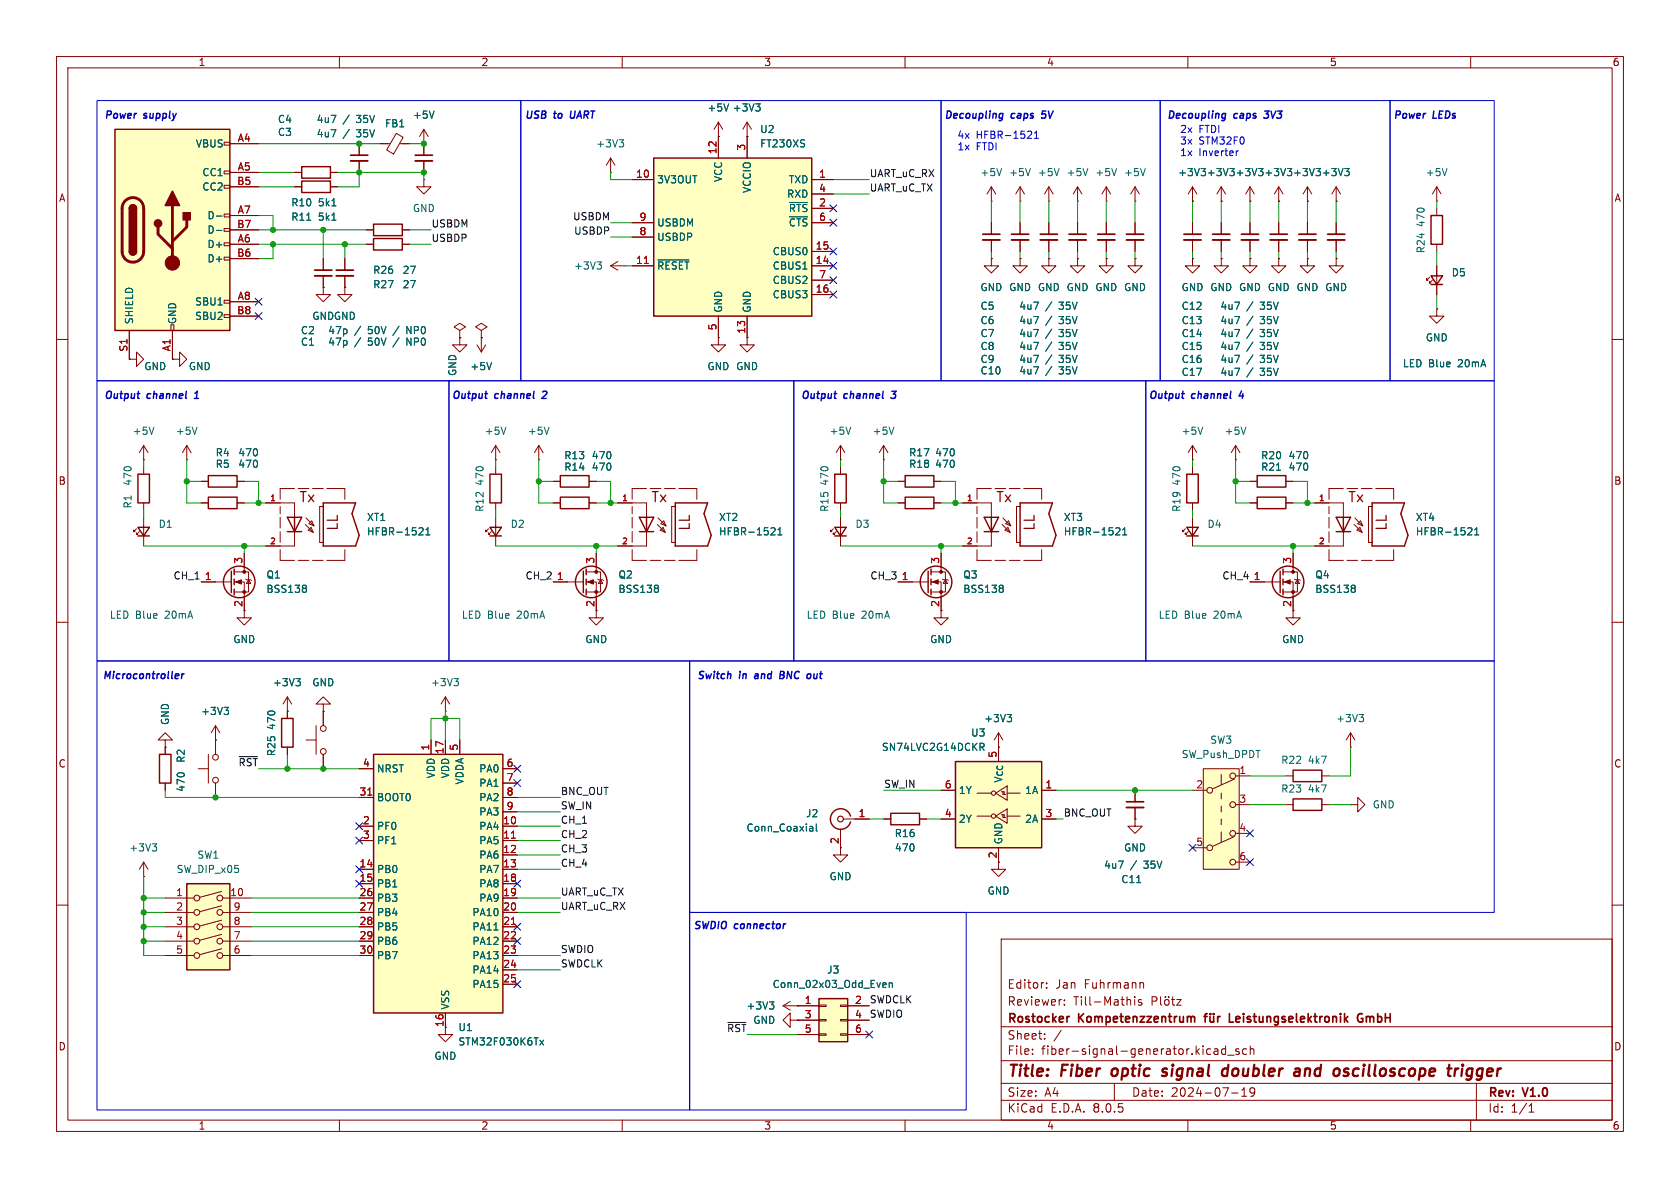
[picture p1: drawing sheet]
<svg xmlns="http://www.w3.org/2000/svg" width="297mm" height="210mm" viewBox="0 0 297 210" stroke-linecap="round" stroke-linejoin="round" font-family="sans-serif">
<defs><g id="words">
<g font-size="2.8" fill="#840000">
<text x="178" y="190.9">Title:</text>
<text x="187.7" y="190.9">Fiber</text>
<text x="197.4" y="190.9">optic</text>
<text x="207.2" y="190.9">signal</text>
<text x="218.5" y="190.9">doubler</text>
<text x="232.1" y="190.9">and</text>
<text x="239.8" y="190.9">oscilloscope</text>
<text x="260.8" y="190.9">trigger</text>
</g>
<g font-size="2.5" fill="#840000">
<text x="52.8" y="89.1">Tx</text>
<text x="115" y="89.1">Tx</text>
<text x="176" y="89.1">Tx</text>
<text x="238.2" y="89.1">Tx</text>
<text x="60" y="94" transform="rotate(-90 60 94)">LL</text>
<text x="122.3" y="94" transform="rotate(-90 122.3 94)">LL</text>
<text x="183.2" y="94" transform="rotate(-90 183.2 94)">LL</text>
<text x="245.4" y="94" transform="rotate(-90 245.4 94)">LL</text>
</g>
<g font-size="2.1" fill="#840000">
<text x="178" y="178">Reviewer:</text>
<text x="178" y="175">Editor:</text>
<text x="186.6" y="175">Jan</text>
<text x="189.7" y="178">Till-Mathis</text>
<text x="191.7" y="175">Fuhrmann</text>
<text x="178" y="184">Sheet:</text>
<text x="178" y="181.2">Rostocker</text>
<text x="190.7" y="181.2">Kompetenzzentrum</text>
<text x="218.6" y="181.2">Leistungselektronik</text>
<text x="241.9" y="181.2">GmbH</text>
<text x="178" y="186.7">File:</text>
<text x="184.1" y="186.7">fiber-signal-generator.kicad_sch</text>
<text x="178" y="196.9">KiCad</text>
<text x="178" y="194.1">Size:</text>
<text x="184.7" y="194.1">A4</text>
<text x="185.7" y="196.9">E.D.A.</text>
<text x="193.3" y="196.9">8.0.5</text>
<text x="200" y="194.1">Date:</text>
<text x="207" y="194.1">2024-07-19</text>
<text x="263" y="194.3">Rev:</text>
<text x="263" y="196.9">Id:</text>
<text x="267.1" y="196.9">1/1</text>
<text x="269.4" y="194.3">V1.0</text>
</g>
<g font-size="1.8" fill="#840000">
<text x="35" y="11.9">1</text>
<text x="85" y="11.9">2</text>
<text x="135" y="11.9">3</text>
<text x="185" y="11.9">4</text>
<text x="235" y="11.9">5</text>
<text x="285" y="11.9">6</text>
<text x="10.3" y="35.9">A</text>
<text x="285.3" y="35.9">A</text>
<text x="10.3" y="85.9">B</text>
<text x="285.3" y="85.9">B</text>
<text x="42.9" y="107.4" transform="rotate(-90 42.9 107.4)">2</text>
<text x="166.1" y="107.4" transform="rotate(-90 166.1 107.4)">2</text>
<text x="10.3" y="135.9">C</text>
<text x="285.3" y="135.9">C</text>
<text x="148.3" y="149.3" transform="rotate(-90 148.3 149.3)">2</text>
<text x="10.3" y="185.9">D</text>
<text x="78.5" y="181.7" transform="rotate(-90 78.5 181.7)">16</text>
<text x="285.3" y="185.9">D</text>
<text x="35" y="199.9">1</text>
<text x="85" y="199.9">2</text>
<text x="135" y="199.9">3</text>
<text x="185" y="199.9">4</text>
<text x="235" y="199.9">5</text>
<text x="285" y="199.9">6</text>
</g>
<g font-size="1.8" fill="#0000c2">
<text x="18.3" y="21.3">Power</text>
<text x="25.4" y="21.3">supply</text>
<text x="92.7" y="21.3">USB</text>
<text x="98" y="21.3">to</text>
<text x="101.3" y="21.3">UART</text>
<text x="166.9" y="21.3">Decoupling</text>
<text x="178.8" y="21.3">caps</text>
<text x="184.7" y="21.3">5V</text>
<text x="206.2" y="21.3">Decoupling</text>
<text x="208.5" y="23.7">2x</text>
<text x="211.9" y="23.7">FTDI</text>
<text x="218.2" y="21.3">caps</text>
<text x="224.1" y="21.3">3V3</text>
<text x="246.2" y="21.3">Power</text>
<text x="253.3" y="21.3">LEDs</text>
<text x="169.2" y="24.7">4x</text>
<text x="169.2" y="26.8">1x</text>
<text x="172.6" y="24.7">HFBR-1521</text>
<text x="172.6" y="26.8">FTDI</text>
<text x="208.5" y="25.8">3x</text>
<text x="208.5" y="27.8">1x</text>
<text x="211.9" y="25.8">STM32F0</text>
<text x="211.9" y="27.8">Inverter</text>
<text x="18.3" y="70.9">Output</text>
<text x="26" y="70.9">channel</text>
<text x="34.9" y="70.9">1</text>
<text x="79.7" y="70.9">Output</text>
<text x="87.4" y="70.9">channel</text>
<text x="96.4" y="70.9">2</text>
<text x="141.5" y="70.9">Output</text>
<text x="149.2" y="70.9">channel</text>
<text x="158.1" y="70.9">3</text>
<text x="202.9" y="70.9">Output</text>
<text x="210.6" y="70.9">channel</text>
<text x="219.5" y="70.9">4</text>
<text x="18" y="120.4">Microcontroller</text>
<text x="123.1" y="120.4">Switch</text>
<text x="130.7" y="120.4">in</text>
<text x="133.9" y="120.4">and</text>
<text x="138.8" y="120.4">BNC</text>
<text x="144.2" y="120.4">out</text>
<text x="122.5" y="164.6">SWDIO</text>
<text x="129.8" y="164.6">connector</text>
</g>
<g font-size="1.8" fill="#006464">
<text x="49" y="21.9">C4</text>
<text x="55.9" y="21.9">4u7</text>
<text x="60.6" y="21.9">/</text>
<text x="63.1" y="21.9">35V</text>
<text x="68" y="22.7">FB1</text>
<text x="72.9" y="21.2">+5V</text>
<text x="125" y="19.9">+5V</text>
<text x="129.4" y="19.9">+3V3</text>
<text x="134.3" y="23.7">U2</text>
<text x="34.5" y="26.3">VBUS</text>
<text x="49" y="24.2">C3</text>
<text x="55.9" y="24.5">4u7</text>
<text x="60.6" y="24.5">/</text>
<text x="63.1" y="24.5">35V</text>
<text x="105.3" y="26.3">+3V3</text>
<text x="134.3" y="26.3">FT230XS</text>
<text x="35.7" y="31.3">CC1</text>
<text x="35.7" y="33.9">CC2</text>
<text x="116.1" y="32.6">3V3OUT</text>
<text x="127.9" y="32.3" transform="rotate(-90 127.9 32.3)">VCC</text>
<text x="132.9" y="34.2" transform="rotate(-90 132.9 34.2)">VCCIO</text>
<text x="139" y="35.2">RXD</text>
<text x="139.4" y="32.6">TXD</text>
<text x="173.2" y="31.3">+5V</text>
<text x="178.3" y="31.3">+5V</text>
<text x="183.4" y="31.3">+5V</text>
<text x="188.5" y="31.3">+5V</text>
<text x="193.5" y="31.3">+5V</text>
<text x="198.6" y="31.3">+5V</text>
<text x="208.2" y="31.3">+3V3 +3V3 +3V3 +3V3 +3V3 +3V3</text>
<text x="252" y="31.3">+5V</text>
<text x="36.6" y="39">D-</text>
<text x="36.6" y="41.5">D-</text>
<text x="51.4" y="36.7">R10</text>
<text x="51.4" y="39.2">R11</text>
<text x="56.1" y="36.7">5k1</text>
<text x="56.1" y="39.2">5k1</text>
<text x="72.9" y="37.7">GND</text>
<text x="116.1" y="40.2">USBDM</text>
<text x="139.4" y="37.7">~{RTS}</text>
<text x="139.4" y="40.2">~{CTS}</text>
<text x="252.1" y="40.3" transform="rotate(-90 252.1 40.3)">470</text>
<text x="36.6" y="44">D+</text>
<text x="36.6" y="46.6">D+</text>
<text x="101.4" y="47.9">+3V3</text>
<text x="116.1" y="47.9">~{RESET}</text>
<text x="116.1" y="42.8">USBDP</text>
<text x="136.5" y="47.9">CBUS1</text>
<text x="136.5" y="45.3">CBUS0</text>
<text x="252.1" y="44.9" transform="rotate(-90 252.1 44.9)">R24</text>
<text x="65.9" y="51.2">R27</text>
<text x="65.9" y="48.6">R26</text>
<text x="71.1" y="51.2">27</text>
<text x="71.1" y="48.6">27</text>
<text x="136.5" y="52.9">CBUS3</text>
<text x="136.5" y="50.4">CBUS2</text>
<text x="173.2" y="51.7">GND GND GND GND GND GND</text>
<text x="208.8" y="51.7">GND GND GND GND GND GND</text>
<text x="256.6" y="49.1">D5</text>
<text x="23.7" y="57.4" transform="rotate(-90 23.7 57.4)">SHIELD</text>
<text x="31.3" y="57.4" transform="rotate(-90 31.3 57.4)">GND</text>
<text x="34.4" y="54.2">SBU1</text>
<text x="34.4" y="56.7">SBU2</text>
<text x="53.1" y="59.3">C2</text>
<text x="55.1" y="56.7">GNDGND</text>
<text x="57.9" y="59.3">47p</text>
<text x="62.7" y="59.3">/</text>
<text x="65.2" y="59.3">50V</text>
<text x="69.8" y="59.3">/</text>
<text x="72.3" y="59.3">NP0</text>
<text x="127.9" y="55.4" transform="rotate(-90 127.9 55.4)">GND</text>
<text x="132.9" y="55.4" transform="rotate(-90 132.9 55.4)">GND</text>
<text x="173.2" y="55">C5</text>
<text x="173.2" y="59.8">C7</text>
<text x="173.2" y="57.5">C6</text>
<text x="180.1" y="55">4u7</text>
<text x="180.1" y="59.8">4u7</text>
<text x="180.1" y="57.5">4u7</text>
<text x="184.8" y="55">/</text>
<text x="184.8" y="59.8">/</text>
<text x="184.8" y="57.5">/</text>
<text x="187.3" y="55">35V</text>
<text x="187.3" y="59.8">35V</text>
<text x="187.3" y="57.5">35V</text>
<text x="208.8" y="55">C12</text>
<text x="208.8" y="57.5">C13</text>
<text x="208.8" y="59.8">C14</text>
<text x="215.7" y="55">4u7</text>
<text x="215.7" y="57.5">4u7</text>
<text x="215.7" y="59.8">4u7</text>
<text x="220.4" y="55">/</text>
<text x="220.4" y="57.5">/</text>
<text x="220.4" y="59.8">/</text>
<text x="222.9" y="55">35V</text>
<text x="222.9" y="57.5">35V</text>
<text x="222.9" y="59.8">35V</text>
<text x="25.4" y="65.6">GND</text>
<text x="33.3" y="65.6">GND</text>
<text x="53.1" y="61.3">C1</text>
<text x="57.9" y="61.3">47p</text>
<text x="62.7" y="61.3">/</text>
<text x="65.2" y="61.3">50V</text>
<text x="69.8" y="61.3">/</text>
<text x="72.3" y="61.3">NP0</text>
<text x="83.1" y="65.6">+5V</text>
<text x="125" y="65.6">GND GND</text>
<text x="173.2" y="62.1">C8</text>
<text x="173.2" y="64.4">C9</text>
<text x="180.1" y="62.1">4u7</text>
<text x="180.1" y="64.4">4u7</text>
<text x="184.8" y="62.1">/</text>
<text x="184.8" y="64.4">/</text>
<text x="187.3" y="62.1">35V</text>
<text x="187.3" y="64.4">35V</text>
<text x="208.8" y="64.4">C16</text>
<text x="208.8" y="62.1">C15</text>
<text x="215.7" y="64.4">4u7</text>
<text x="215.7" y="62.1">4u7</text>
<text x="220.4" y="64.4">/</text>
<text x="220.4" y="62.1">/</text>
<text x="222.9" y="64.4">35V</text>
<text x="222.9" y="62.1">35V</text>
<text x="247.9" y="65.1">LED Blue</text>
<text x="252" y="60.6">GND</text>
<text x="257.9" y="65.1">20mA</text>
<text x="80.9" y="66.6" transform="rotate(-90 80.9 66.6)">GND</text>
<text x="173.2" y="66.4">C10</text>
<text x="180.1" y="66.4">4u7</text>
<text x="184.8" y="66.4">/</text>
<text x="187.3" y="66.4">35V</text>
<text x="208.8" y="66.6">C17</text>
<text x="215.7" y="66.6">4u7</text>
<text x="220.4" y="66.6">/</text>
<text x="222.9" y="66.6">35V</text>
<text x="23.4" y="77.1">+5V</text>
<text x="31" y="77.1">+5V</text>
<text x="85.6" y="77.1">+5V</text>
<text x="93.2" y="77.1">+5V</text>
<text x="146.6" y="77.1">+5V</text>
<text x="154.2" y="77.1">+5V</text>
<text x="208.8" y="77.1">+5V</text>
<text x="216.4" y="77.1">+5V</text>
<text x="38" y="80.9">R4</text>
<text x="38" y="82.9">R5</text>
<text x="42" y="80.9">470</text>
<text x="42" y="82.9">470</text>
<text x="99.7" y="83.4">R14</text>
<text x="99.7" y="81.4">R13</text>
<text x="104.5" y="83.4">470</text>
<text x="104.5" y="81.4">470</text>
<text x="160.6" y="80.9">R17</text>
<text x="160.6" y="82.9">R18</text>
<text x="165.2" y="80.9">470</text>
<text x="165.2" y="82.9">470</text>
<text x="222.8" y="83.4">R21</text>
<text x="222.8" y="81.4">R20</text>
<text x="227.7" y="83.4">470</text>
<text x="227.7" y="81.4">470</text>
<text x="23.5" y="90" transform="rotate(-90 23.5 90)">R1</text>
<text x="23.5" y="86" transform="rotate(-90 23.5 86)">470</text>
<text x="85.7" y="86" transform="rotate(-90 85.7 86)">470</text>
<text x="146.7" y="86" transform="rotate(-90 146.7 86)">470</text>
<text x="208.9" y="86" transform="rotate(-90 208.9 86)">470</text>
<text x="27.9" y="93.5">D1</text>
<text x="64.8" y="94.8">HFBR-1521</text>
<text x="64.8" y="92.3">XT1</text>
<text x="85.7" y="90.6" transform="rotate(-90 85.7 90.6)">R12</text>
<text x="90.2" y="93.5">D2</text>
<text x="127" y="94.8">HFBR-1521</text>
<text x="127" y="92.3">XT2</text>
<text x="146.7" y="90.6" transform="rotate(-90 146.7 90.6)">R15</text>
<text x="151.1" y="93.5">D3</text>
<text x="188" y="94.8">HFBR-1521</text>
<text x="188" y="92.3">XT3</text>
<text x="208.9" y="90.6" transform="rotate(-90 208.9 90.6)">R19</text>
<text x="213.4" y="93.5">D4</text>
<text x="250.2" y="94.8">HFBR-1521</text>
<text x="250.2" y="92.3">XT4</text>
<text x="47" y="105">BSS138</text>
<text x="47" y="102.5">Q1</text>
<text x="109.2" y="105">BSS138</text>
<text x="109.2" y="102.5">Q2</text>
<text x="170.2" y="105">BSS138</text>
<text x="170.2" y="102.5">Q3</text>
<text x="232.4" y="105">BSS138</text>
<text x="232.4" y="102.5">Q4</text>
<text x="19.3" y="109.6">LED Blue</text>
<text x="29.3" y="109.6">20mA</text>
<text x="41.1" y="113.9">GND</text>
<text x="81.5" y="109.6">LED Blue</text>
<text x="91.5" y="109.6">20mA</text>
<text x="103.4" y="113.9">GND</text>
<text x="142.5" y="109.6">LED Blue</text>
<text x="152.5" y="109.6">20mA</text>
<text x="164.3" y="113.9">GND</text>
<text x="204.7" y="109.6">LED Blue</text>
<text x="214.7" y="109.6">20mA</text>
<text x="226.6" y="113.9">GND</text>
<text x="48.2" y="121.5">+3V3</text>
<text x="55.1" y="121.5">GND</text>
<text x="76.1" y="121.5">+3V3</text>
<text x="30.1" y="128.3" transform="rotate(-90 30.1 128.3)">GND</text>
<text x="35.5" y="126.6">+3V3</text>
<text x="48.9" y="129.2" transform="rotate(-90 48.9 129.2)">470</text>
<text x="171.6" y="130.4">U3</text>
<text x="173.9" y="127.9">+3V3</text>
<text x="213.9" y="131.7">SW3</text>
<text x="236.1" y="127.9">+3V3</text>
<text x="32.9" y="134.9" transform="rotate(-90 32.9 134.9)">R2</text>
<text x="48.9" y="133.8" transform="rotate(-90 48.9 133.8)">R25</text>
<text x="66.5" y="136.8">NRST</text>
<text x="77.1" y="137.7" transform="rotate(-90 77.1 137.7)">VDD</text>
<text x="79.6" y="137.7" transform="rotate(-90 79.6 137.7)">VDD</text>
<text x="84.6" y="136.8">PA0</text>
<text x="155.8" y="132.9">SN74LVC2G14DCKR</text>
<text x="208.8" y="134.2">SW_Push_DPDT</text>
<text x="226.4" y="135.2">R22</text>
<text x="231.1" y="135.2">4k7</text>
<text x="32.9" y="140.1" transform="rotate(-90 32.9 140.1)">470</text>
<text x="66.5" y="141.8">BOOT0</text>
<text x="82.1" y="138.8" transform="rotate(-90 82.1 138.8)">VDDA</text>
<text x="84.6" y="139.3">PA1</text>
<text x="84.6" y="141.8">PA2</text>
<text x="169.4" y="140.6">1Y</text>
<text x="177.4" y="138.5" transform="rotate(-90 177.4 138.5)">V_{CC}</text>
<text x="181.1" y="140.6">1A</text>
<text x="226.4" y="140.3">R23</text>
<text x="231.1" y="140.3">4k7</text>
<text x="242.6" y="143.1">GND</text>
<text x="66.5" y="146.9">PF0</text>
<text x="66.5" y="149.5">PF1</text>
<text x="84.6" y="146.9">PA4</text>
<text x="84.6" y="149.5">PA5</text>
<text x="84.6" y="144.4">PA3</text>
<text x="131.9" y="147.2">Conn_Coaxial</text>
<text x="142.4" y="144.7">J2</text>
<text x="158.1" y="148.2">R16</text>
<text x="169.4" y="145.6">2Y</text>
<text x="177.4" y="149.4" transform="rotate(-90 177.4 149.4)">GND</text>
<text x="181.1" y="145.6">2A</text>
<text x="22.8" y="150.7">+3V3</text>
<text x="31.1" y="154.5">SW_DIP_x05</text>
<text x="34.8" y="152">SW1</text>
<text x="66.5" y="154.5">PB0</text>
<text x="84.6" y="152">PA6</text>
<text x="84.6" y="154.5">PA7</text>
<text x="146.6" y="155.8">GND</text>
<text x="158.1" y="150.7">470</text>
<text x="195.1" y="153.8">4u7</text>
<text x="198.6" y="150.7">GND</text>
<text x="199.8" y="153.8">/</text>
<text x="202.3" y="153.8">35V</text>
<text x="66.5" y="157.1">PB1</text>
<text x="66.5" y="159.6">PB3</text>
<text x="84.6" y="157.1">PA8</text>
<text x="84.6" y="159.6">PA9</text>
<text x="174.5" y="158.3">GND</text>
<text x="198.1" y="156.3">C11</text>
<text x="66.5" y="162.2">PB4</text>
<text x="66.5" y="164.7">PB5</text>
<text x="66.5" y="167.2">PB6</text>
<text x="83.4" y="162.2">PA10</text>
<text x="83.4" y="164.7">PA11</text>
<text x="83.4" y="167.2">PA12</text>
<text x="66.5" y="169.8">PB7</text>
<text x="83.4" y="169.8">PA13</text>
<text x="83.4" y="172.3">PA14</text>
<text x="146.1" y="172.3">J3</text>
<text x="79.6" y="178.6" transform="rotate(-90 79.6 178.6)">VSS</text>
<text x="83.4" y="174.9">PA15</text>
<text x="131.9" y="178.7">+3V3</text>
<text x="136.5" y="174.9">Conn_02x03_Odd_Even</text>
<text x="80.9" y="182.5">U1</text>
<text x="80.9" y="185">STM32F030K6Tx</text>
<text x="133.1" y="181.2">GND</text>
<text x="76.7" y="187.6">GND</text>
</g>
<g font-size="1.8" fill="#a90000">
<text x="41.9" y="25.1">A4</text>
<text x="126.7" y="27.3" transform="rotate(-90 126.7 27.3)">12</text>
<text x="131.8" y="26.7" transform="rotate(-90 131.8 26.7)">3</text>
<text x="41.8" y="32.8">B5</text>
<text x="41.9" y="30.2">A5</text>
<text x="112.4" y="31.5">10</text>
<text x="144.7" y="31.5">1</text>
<text x="144.7" y="34">4</text>
<text x="41.8" y="40.4">B7</text>
<text x="41.9" y="37.8">A7</text>
<text x="113" y="41.7">8</text>
<text x="113" y="39.1">9</text>
<text x="144.7" y="36.6">2</text>
<text x="144.7" y="39.1">6</text>
<text x="41.8" y="45.5">B6</text>
<text x="41.9" y="42.9">A6</text>
<text x="112.4" y="46.7">11</text>
<text x="144.1" y="46.7">14</text>
<text x="144.1" y="44.2">15</text>
<text x="41.9" y="53.1">A8</text>
<text x="144.1" y="51.8">16</text>
<text x="144.7" y="49.3">7</text>
<text x="41.8" y="55.6">B8</text>
<text x="126.7" y="58.5" transform="rotate(-90 126.7 58.5)">5</text>
<text x="131.8" y="59.1" transform="rotate(-90 131.8 59.1)">13</text>
<text x="22.6" y="62.3" transform="rotate(-90 22.6 62.3)">S1</text>
<text x="30.2" y="62.2" transform="rotate(-90 30.2 62.2)">A1</text>
<text x="42.9" y="99.8" transform="rotate(-90 42.9 99.8)">3</text>
<text x="105.2" y="99.8" transform="rotate(-90 105.2 99.8)">3</text>
<text x="166.1" y="99.8" transform="rotate(-90 166.1 99.8)">3</text>
<text x="228.3" y="99.8" transform="rotate(-90 228.3 99.8)">3</text>
<text x="36.1" y="102.6">1</text>
<text x="98.4" y="102.6">1</text>
<text x="105.2" y="107.4" transform="rotate(-90 105.2 107.4)">2</text>
<text x="159.3" y="102.6">1</text>
<text x="221.5" y="102.6">1</text>
<text x="228.3" y="107.4" transform="rotate(-90 228.3 107.4)">2</text>
<text x="64.1" y="135.6">4</text>
<text x="75.9" y="132.8" transform="rotate(-90 75.9 132.8)">1</text>
<text x="78.5" y="133.4" transform="rotate(-90 78.5 133.4)">17</text>
<text x="81" y="132.8" transform="rotate(-90 81 132.8)">5</text>
<text x="89.5" y="135.6">6</text>
<text x="176.3" y="134.1" transform="rotate(-90 176.3 134.1)">5</text>
<text x="219" y="136.9">1</text>
<text x="63.5" y="140.7">31</text>
<text x="89.5" y="138.2">7</text>
<text x="89.5" y="140.7">8</text>
<text x="89.5" y="143.3">9</text>
<text x="166.9" y="139.4">6</text>
<text x="184.7" y="139.4">1</text>
<text x="211.4" y="139.4">2</text>
<text x="219" y="142">3</text>
<text x="64.1" y="145.8">2</text>
<text x="64.1" y="148.3">3</text>
<text x="88.9" y="145.8">10</text>
<text x="88.9" y="148.3">11</text>
<text x="151.7" y="144.5">1</text>
<text x="166.9" y="144.5">4</text>
<text x="184.7" y="144.5">3</text>
<text x="211.4" y="149.6">5</text>
<text x="219" y="147.1">4</text>
<text x="63.5" y="153.4">14</text>
<text x="63.5" y="156">15</text>
<text x="88.9" y="150.9">12</text>
<text x="88.9" y="153.4">13</text>
<text x="88.9" y="156">18</text>
<text x="176.3" y="151.8" transform="rotate(-90 176.3 151.8)">2</text>
<text x="219" y="152.1">6</text>
<text x="31" y="158.5">1</text>
<text x="31" y="161">2</text>
<text x="40.6" y="158.5">10</text>
<text x="41.2" y="161">9</text>
<text x="63.5" y="158.5">26</text>
<text x="63.5" y="161">27</text>
<text x="88.9" y="158.5">19</text>
<text x="88.9" y="161">20</text>
<text x="31" y="163.6">3</text>
<text x="31" y="166.1">4</text>
<text x="41.2" y="166.1">7</text>
<text x="41.2" y="163.6">8</text>
<text x="63.5" y="163.6">28</text>
<text x="63.5" y="166.1">29</text>
<text x="88.9" y="163.6">21</text>
<text x="88.9" y="166.1">22</text>
<text x="31" y="168.7">5</text>
<text x="41.2" y="168.7">6</text>
<text x="63.5" y="168.7">30</text>
<text x="88.9" y="168.7">23</text>
<text x="88.9" y="171.2">24</text>
<text x="88.9" y="173.7">25</text>
<text x="142.2" y="177.5">1</text>
<text x="151.1" y="177.5">2</text>
<text x="142.2" y="180.1">3</text>
<text x="142.2" y="182.6">5</text>
<text x="151.1" y="180.1">4</text>
<text x="151.1" y="182.6">6</text>
</g>
<g font-size="1.8" fill="#0f0f0f">
<text x="153.7" y="31.4">UART_uC_RX</text>
<text x="153.7" y="33.9">UART_uC_TX</text>
<text x="76.2" y="40.3">USBDM</text>
<text x="101.2" y="39">USBDM</text>
<text x="101.4" y="41.6">USBDP</text>
<text x="76.2" y="42.8">USBDP</text>
<text x="30.6" y="102.5">CH_1</text>
<text x="92.8" y="102.5">CH_2</text>
<text x="153.8" y="102.5">CH_3</text>
<text x="216" y="102.5">CH_4</text>
<text x="42.1" y="135.5">~{RST}</text>
<text x="99.1" y="140.6">BNC_OUT</text>
<text x="99.1" y="143.2">SW_IN</text>
<text x="156.2" y="139.4">SW_IN</text>
<text x="99.1" y="148.2">CH_2</text>
<text x="99.1" y="145.7">CH_1</text>
<text x="188" y="144.4">BNC_OUT</text>
<text x="99.1" y="150.8">CH_3</text>
<text x="99.1" y="153.3">CH_4</text>
<text x="99.1" y="158.4">UART_uC_TX</text>
<text x="99.1" y="160.9">UART_uC_RX</text>
<text x="99.1" y="168.6">SWDIO</text>
<text x="99.1" y="171.1">SWDCLK</text>
<text x="153.7" y="177.5">SWDCLK</text>
<text x="153.7" y="180">SWDIO</text>
<text x="128.4" y="182.5">~{RST}</text>
</g>
<g font-size="1.4" fill="#a90000">
<text x="47.6" y="88.6">1</text>
<text x="109.9" y="88.6">1</text>
<text x="170.8" y="88.6">1</text>
<text x="233.1" y="88.6">1</text>
<text x="47.6" y="96.3">2</text>
<text x="109.9" y="96.3">2</text>
<text x="170.8" y="96.3">2</text>
<text x="233.1" y="96.3">2</text>
</g>
</g></defs>
<g fill="none" stroke="#840000" stroke-width=".18">
<path d="M10 10h277v190h-277zM12 12h273v186h-273zM60 10v2M110 10v2M160 10v2M210 10v2M260 10v2M52.1 30.5h1.2M58.4 30.5h1.3M63.5 25.4v2M63.5 28.4v2.1M67.3 25.4h1.7"/>
<path d="M70.1 23.6l1.2 .7-1.7 2.9-1.2-.7zM70.6 25.4h1.8M74.9 31.8v1.2h1.3l-1.3 1.3-1.2-1.3h1.2M74.9 31.8h.1M74.9 25.4h.1M74.9 22.9l-.7 1.2M74.9 22.9v4.5M74.9 28.4v2.1M74.9 22.9l.8 1.2M127 24.1h.1M127 21.6l-.8 1.3M127 21.6v2.5"/>
<path d="M127 21.6l.8 1.3M10 60h2M57.1 45.7v2.1M57.1 48.8v2M61 50.8v1.3h1.2l-1.2 1.2-1.3-1.2h1.3M61 50.8h.1M61 45.7v2.1M61 48.8v2M64.8 43.2h1.2M64.8 40.6h1.2M71.1 43.2h1.3M71.1 40.6h1.3"/>
<path d="M81.3 59.7v1.3h1.2l-1.2 1.2-1.3-1.2h1.3M81.3 59.7h.1M81.3 58.4l1-.6-1-.6-1 .6 1 .6v1.3M85.1 58.4l1-.6-1-.6-1 .6 1 .6v1.3M85.1 59.7h.1M85.1 59.7v2.5M107.9 47l1.3 .8M107.9 47h2.6M109.2 46.2l-1.3 .8M110.5 47h.1M127 59.7v1.3h1.3l-1.3 1.2-1.3-1.2h1.3M127 59.7h.1"/>
<path d="M132.1 59.7v1.3h1.2l-1.2 1.2-1.3-1.2h1.3M132.1 59.7h.1M285 60h2M84.3 61l.8 1.2M85.9 61l-.8 1.2M87.6 78.7v2.6M87.6 78.7l-.7 1.3M87.6 78.7l.8 1.3M95.2 78.7l-.7 1.3M95.2 78.7v2.6M95.2 78.7l.8 1.3M86.4 93.5l-.5 .5v-.3v.3h.2"/>
<path d="M86.9 94l-.5 .5v-.3v.3h.2M87.6 81.3h.1M87.6 82.6v1.2M87.6 88.9v1.3M87.6 91.4v5.1M95.2 81.3h.1M97.8 88.9h1.3M97.8 85.1h1.3M104.1 88.9h1.3M104.1 85.1h1.3M109.2 88.9h5.1v2.5M111.8 97.2v1.9h2.5"/>
<path d="M111.8 89.5v1.3M111.8 91.4v1.9M111.8 94v1.9M114.3 86.4h-2.5v1.9M114.3 94v2.5h-5.1M114.9 99.1h1.9M114.9 86.4h1.9M116.2 92.7l1.4 1.4M116.3 91.6l1.4 1.4M116.7 93.7l.5-.5 .4 .9zM116.8 92.6l.5-.5 .4 .9zM117.5 99.1h1.9"/>
<path d="M117.5 86.4h1.9M119.4 89.5h-.7v6.4h.7M120 86.4h3.2v1.9M123.2 97.2v1.9h-3.2M147.3 93.5l-.5 .5v-.3v.3h.3M147.8 94l-.5 .5v-.3v.3h.3M148.6 91.4v5.1M158.7 88.9h1.3M158.7 85.1h1.3M165.1 88.9h1.3M165.1 85.1h1.3M166.4 97.8v3.3"/>
<path d="M170.2 88.9h5.1v2.5M172.7 97.2v1.9h2.6M172.7 89.5v1.3M172.7 91.4v1.9M172.7 94v1.9M175.3 86.4h-2.6v1.9M175.3 94v2.5h-5.1M175.9 99.1h1.9M175.9 86.4h1.9M177.2 92.7l1.4 1.4M177.3 91.6l1.4 1.4M177.7 93.7l.5-.5 .4 .9z"/>
<path d="M177.8 92.6l.5-.5 .4 .9zM178.4 99.1h1.9M178.4 86.4h1.9M180.3 89.5h-.6v6.4h.6M181 86.4h3.1v1.9M184.1 97.2v1.9h-3.1M10 110h2M158.7 102.9h5.4M164.6 102.9h1.8v6.3h1.2l-1.2 1.3-1.3-1.3h1.3M164.6 101.1h2.5v3.5h-2.5M166.6 102.4l.2 .1h.7l.1 .1M167.1 102.5l.4 .6h-.7z"/>
<path d="M285 110h2M50.8 125.7h.1M50.8 123.2v3.8M50.8 132.1v1.3M50.8 123.2l-.8 1.3M50.8 123.2l.8 1.3M54.1 130.8h1.8M55.9 128.3v5.1M57.1 124.5h1.3l-1.3-1.3-1.2 1.3h1.2v1.2M57.1 125.7h.1M57.1 125.7v2.6M57.1 133.4v2.5"/>
<path d="M78.7 125.7h.1M78.7 123.2l-.7 1.3M78.7 123.2v2.5M78.7 123.2l.8 1.3M10 160h2M285 160h2M177 166h108v32h-108zM185 174.6v.1M185 173.8v.1M188.2 177.6v.1M188.2 176.8v.1M200.6 176.2v.1"/>
<path d="M200.6 176.7v1M201.7 173.7l.4 .1 .1 .1v.8M201.8 176.8l-.3-.1-.3 .2 .1 .2 .5 .2v.3h-.6M203.7 177l.7-.1 .1-.2v-.4l-.3-.1h-.5v1.5M205.2 176.2v1.3l.2 .2M206 176.8l.2-.1 .4 .1 .1 .6-.2 .2-.3 .1-.2-.1zM206 176.2v.1M206.6 176.2v.1M207.1 176.7h.6M207.3 176.2v1.3l.4 .2M208 176.7h.8l-.8 1h.8M60 198v2"/>
<path d="M110 198v2M160 198v2M177 194.5h108M177 191.5h108M177 187.5h108M177 181.5h108M182.5 186.3v.1M182.5 185.5v.1M184.7 183.6v.1M184.7 182.8v.1M187.6 182.1l-1.3 2M197 191.5v3"/>
<path d="M210 198v2M214.7 185.5h.5l.1 .9M215.3 185.8h-.5a.29 .29 0 0 0-.2 .3 .29 .29 0 0 0 .2 .3l.5-.1M216.7 185.5l-.5-.1-.2 .3v.4l.1 .2h.6M216.7 184.9v1.5M217 186.5h1.2M217.7 193.2h1.2M219 185.5l-.3-.1-.2 .2v.2l.5 .2v.3h-.5M219.5 193.8h.9M219.5 192.7l.5-.4v1.5M220.4 185.5l-.4-.1-.3 .3v.4l.1 .2h.6M221 185.5l.2-.1 .4 .1 .1 .9"/>
<path d="M221 184.9v1.5M221.8 192.9l-.3 .3h-.3l-.2-.3 .1-.5 .4-.1 .2 .1a.99 .99 0 0 1-.3 1.4h-.3M260 198v2M261 191.5v6.5M270.3 196.6h.9M270.3 195.5l.4-.4v1.5"/>
<circle cx="57.2" cy="132.8" r=".51"/>
<circle cx="57.2" cy="128.8" r=".51"/>
</g>
<g fill="none" stroke="#840000" stroke-width=".4">
<path d="M196.7 189.1l-.2 .7 .3 .4M206.3 189a.49 .49 0 0 0-.8 .3l.1 .1 .6 .2 .1 .2-.1 .3-.2 .1-.6-.1M216.3 189l.2-.1 .6 .1M216.9 190.1l-.6 .1M217.2 188.2l-.3 2M230.8 188.9l-.2 1.3M231.4 188.9l-.6 .2M238.1 189.5l.3 .3-.1 .3M238.2 188.9l.2 .1M257.7 188.9h.1M258.5 188.9l-.2 1.3M258.6 188.2l-.1 .1 .1 .1"/>
<path d="M258.6 188.2l.1 .1-.1 .1M258.6 188.2v.2M260.3 189a.66 .66 0 0 0-1 .3v.5l.1 .3 .2 .1 .6-.1M260.3 188.9l-.2 1.6a.6 .6 0 0 1-.9 .3"/>
</g>
<g fill="none" stroke="#840000" stroke-width=".3">
<path d="M62 27.4h3M73.4 27.4h3.1M55.6 47.8h3.1M59.4 47.8h3.1M188.9 179.7h.2M210.6 179.8h.5l.1 .9M212.8 179.7h.6M213.4 179.2l-.3 .2v1.3M213.9 179.7l.1 .9 .3 .1 .3-.2M214 179.2v.1M214.6 179.2v.1M214.6 179.7v1"/>
<path d="M215.3 179.7v1M215.7 179.7l-.3 .1-.1 .2M217.3 179.2v1.5h.8M240.8 179.3a.74 .74 0 0 0-.9 .5 .74 .74 0 0 0 .6 .9l.4-.2v-.5h-.3"/>
</g>
<g fill="none" stroke="#006464" stroke-width=".18">
<path d="M76.7 19.6l-.4 1.3M128.8 18.4l-.4 1.2M58.7 36.4h.7M105.5 46.3h.8l-.4 .5M106.1 46.8l.2 .2v.3l-.2 .3M86.9 64.1l-.4 1.2M89.4 75.5l-.4 1.3M97.1 75.5l-.5 1.3M136.5 93.3h.4l.1 .4-.8 .9h.8M137.5 94.6h.7M137.5 93.7l.4-.4v1.3M197.4 93.3h.5l.1 .4-.8 .9h.8"/>
<path d="M198.5 94.6h.7M198.5 93.7l.3-.4v1.3M52.3 120h.8l-.4 .4M80.3 120h.7l-.4 .4M177.1 103.4l.3 .3-.3 .3 .3 .2v.3l-.3 .2M52.9 120.4l.2 .3v.3l-.2 .2M80.8 120.4l.2 .3v.3l-.2 .2"/>
</g>
<g fill="none" stroke="#840000" stroke-width=".25">
<path d="M53.3 29.5h5.1v2h-5.1zM66 39.6h5.1v2.1h-5.1zM66 42.2h5.1v2h-5.1zM86.6 83.8h2v5.1h-2zM86.6 93.2h2l-1 1.5zM86.6 94.7h2M99.1 87.9h5v2h-5zM99.1 84.1h5v2h-5zM113 94h2.6M113 91.4h2.6l-1.3 2.6zM114.3 91.4v2.6M119.4 88.9h5.7l-.6 1.9 1.2 3.8-.6 1.9h-5.7z"/>
<path d="M147.6 93.2h2l-1 1.5zM147.6 94.7h2M160 84.1h5.1v2h-5.1zM160 87.9h5.1v2h-5.1zM174 94h2.5M174 91.4h2.5l-1.2 2.6zM175.3 91.4v2.6M180.3 88.9h5.8l-.7 1.9 1.3 3.8-.6 1.9h-5.8zM164.1 101v3.8M164.6 100.6v1M164.6 102.4v1M164.6 104.1v1.1"/>
<path d="M49.8 127h2v5.1h-2z"/>
<circle cx="165.5" cy="102.9" r="2.79"/>
</g>
<path d="M62 28.4h3M73.4 28.4h3.1M55.6 48.8h3.1M59.4 48.8h3.1" fill="none" stroke="#840000" stroke-width=".33"/>
<g fill="#840000" stroke="#840000" stroke-width=".18">
<path d="M164.8 102.9l1.1-.4v.8z"/>
<circle cx="166.4" cy="104.6" r=".25"/>
<circle cx="166.4" cy="101.1" r=".25"/>
</g>
<path d="M115.6 27.9h27.9v28h-27.9z" fill="#ffffc2"/>
<path d="M53.3 32h5.1v2h-5.1zM115.6 27.9h27.9v28h-27.9z" fill="none" stroke="#840000" stroke-width=".25"/>
<g fill="none" stroke="#840000" stroke-width=".18">
<path d="M52.1 33h1.2M58.4 33h1.3M107.9 30.5h.1M107.9 27.9l-.7 1.3M107.9 27.9v2.6M107.9 27.9l.8 1.3M111.8 31.8h3.8M111.8 39.4h3.8M127 24.1v3.8M132.1 24.1h.1M132.1 21.6v6.3M132.1 21.6l-.8 1.3"/>
<path d="M132.1 21.6l.7 1.3M143.5 31.8h3.8M143.5 36.8h3.8M143.5 34.3h3.8M143.5 39.4h3.8M111.8 47h3.8M111.8 41.9h3.8M127 55.9v3.8M132.1 55.9v3.8M143.5 47h3.8M143.5 44.5h3.8M143.5 52.1h3.8"/>
<path d="M143.5 49.5h3.8M148.6 78.7l-.8 1.3M148.6 78.7v2.6M148.6 78.7l.8 1.3M148.6 81.3h.1M176.5 129.5l-.7 1.3M176.5 129.5v2.6M176.5 129.5l.8 1.3M200.7 139.7v2M176.5 152.4v1.3h1.3l-1.3 1.2-1.2-1.2h1.2M200.7 144.8v1.3h1.2l-1.2 1.2-1.3-1.2h1.3M200.7 144.8h.1"/>
<path d="M200.7 142.7v2.1"/>
</g>
<g fill="none" stroke="#006464" stroke-width=".18">
<path d="M133.6 18.4h.8l-.4 .4M134.1 18.8l.3 .3v.3l-.3 .2M54.2 38.9h.7M58.7 38.9h.7M109.5 24.7h.7l-.4 .5M110 25.2l.2 .2v.3l-.2 .3M139.6 35.8h3.2M139.6 38.3h3.2M116.3 45.9h5.5M150.4 75.5l-.4 1.3M178 126.3h.8l-.4 .5M178.6 126.8l.2 .2v.3l-.2 .3"/>
<path d="M201 156h.7"/>
</g>
<path d="M113.9 46.6h.7" fill="none" stroke="#a90000" stroke-width=".18"/>
<path d="M199.1 142.7h3.1" fill="none" stroke="#840000" stroke-width=".33"/>
<path d="M199.1 141.7h3.1" fill="none" stroke="#840000" stroke-width=".3"/>
<path d="M168.9 134.6h15.2v15.3h-15.2z" fill="#ffffc2"/>
<g fill="none" stroke="#840000" stroke-width=".25">
<path d="M253 38.1h2v5.1h-2zM253 48.8h2l-1 1.5zM253 50.3h2M147.6 83.8h2v5.1h-2zM103.1 101v3.8M103.6 100.6v1M103.6 102.4v1M103.6 104.1v1.1M168.9 134.6h15.2v15.3h-15.2z"/>
<circle cx="104.5" cy="102.9" r="2.79"/>
</g>
<g fill="none" stroke="#840000" stroke-width=".18">
<path d="M254 35.6h.1M254 33l-.8 1.3M254 33v2.6M254 36.8v1.3M254 33l.8 1.3M57.1 50.8v1.3h1.3l-1.3 1.2-1.2-1.2h1.2M57.1 50.8h.1M252.7 49l-.5 .5v-.2v.2h.3M253.2 49.5l-.5 .5v-.2v.2h.3M254 54.6v1.3h1.3l-1.3 1.3-1.3-1.3h1.3M254 54.6h.1M254 43.2v1.3"/>
<path d="M254 47v5.1M30.5 63.5h1.2v-1.3l1.3 1.3-1.3 1.3v-1.3M30.5 63.5h.1M156.2 78.7l-.8 1.3M156.2 78.7v2.6M156.2 78.7l.8 1.3M105.4 97.8v3.3M148.6 82.6v1.2M148.6 88.9v1.3M156.2 81.3h.1M97.8 102.9h5.3M103.6 102.9h1.8v6.3h1.3l-1.3 1.3-1.3-1.3h1.3"/>
<path d="M103.6 101.1h2.6v3.5h-2.6M105.7 102.4l.1 .1h.8l.1 .1M106.2 102.5l.4 .6h-.8zM166.4 139.7h2.5M177 140h.3M184.1 139.7h2.6M166.4 144.8h2.5M172.7 144.3h2.6M172.7 140.2h2.6M176 144.3l2.1-1.3v2.5zM176 140.2l2.1-1.3v2.6zM176.5 149.9v2.5"/>
<path d="M177 144h.3M177.5 144.5v-.5h-.2v.5h.5M177.5 140.5v-.5h-.2v.5h.5M178.1 144.3h2.2M178.1 140.2h2.2M184.1 144.8h2.6"/>
<circle cx="175.6" cy="144.3" r=".38"/>
<circle cx="175.6" cy="140.2" r=".38"/>
</g>
<path d="M255.8 29.8l-.4 1.3M158 75.5l-.4 1.3M116.2 103.4l.2 .3-.2 .3 .2 .2v.3l-.2 .2M173.3 131.4h.4l.3 .2-.1 .4-.6 .1M173.6 132.1l.4 .6" fill="none" stroke="#006464" stroke-width=".18"/>
<g fill="#840000" stroke="#840000" stroke-width=".18">
<path d="M103.9 102.9l1-.4v.8z"/>
<circle cx="105.4" cy="104.6" r=".25"/>
<circle cx="105.4" cy="101.1" r=".25"/>
</g>
<path d="M20.3 22.9h20.3v35.5h-20.3z" fill="#ffffc2"/>
<g fill="none" stroke="#840000" stroke-width=".18">
<path d="M39.6 37.8h1v.6h-1zM39.6 32.8h1v.5h-1zM39.6 30.2h1v.5h-1zM39.6 25.1h1v.6h-1zM40.6 25.4h5.1M40.6 30.5h5.1M40.6 38.1h5.1M40.6 33h5.1M226.1 35.6h.1M226.1 33l-.8 1.3M226.1 33v2.6M226.1 33l.7 1.3"/>
<path d="M231.1 35.6h.1M231.1 33l-.7 1.3M231.1 33v2.6M231.1 33l.8 1.3M236.2 35.6h.1M236.2 33l-.7 1.3M236.2 33v2.6M236.2 33l.8 1.3M22.9 58.4v5.1M30.2 57.4h.5v1h-.5zM30.5 58.4v5.1M39.6 55.6h1v.5h-1z"/>
<path d="M39.6 53.1h1v.5h-1zM39.6 45.5h1v.5h-1zM39.6 42.9h1v.5h-1zM39.6 40.4h1v.5h-1zM40.6 43.2h5.1M40.6 53.3h5.1M40.6 45.7h5.1M40.6 40.6h5.1M40.6 55.9h5.1M226.1 45.7v1.3h1.2l-1.2 1.3-1.3-1.3h1.3M226.1 45.7h.1M231.1 45.7v1.3h1.3l-1.3 1.3-1.2-1.3h1.2"/>
<path d="M231.1 45.7h.1M236.2 45.7v1.3h1.3l-1.3 1.3-1.3-1.3h1.3M236.2 45.7h.1M22.9 63.5h1.2v-1.3l1.3 1.3-1.3 1.3v-1.3M22.9 63.5h.1M25.4 78.7l-.8 1.3M25.4 78.7v2.6M25.4 78.7l.8 1.3M33 78.7l-.7 1.3M33 78.7v2.6M33 78.7l.8 1.3M25.4 81.3h.1"/>
<path d="M33 81.3h.1"/>
</g>
<path d="M20.3 22.9h20.3v35.5h-20.3zM22.9 36.8a.64 .64 0 0 1 .6-.6 .64 .64 0 0 1 .6 .6M22.9 44.5a.64 .64 0 0 0 .6 .6 .64 .64 0 0 0 .6-.6" fill="none" stroke="#840000" stroke-width=".25"/>
<path d="M22.1 35.5a1.9 1.9 0 0 1 2.1-.4 1.9 1.9 0 0 1 1.2 1.7v7.7a1.91 1.91 0 0 1-1.9 1.8 1.91 1.91 0 0 1-1.9-1.8v-7.8l.2-.7zM30.5 36.3v10.2M33 38.9v1.2l-2.5 2.6M27.9 40.1v1.3l2.6 2.5" fill="none" stroke="#840000" stroke-width=".51"/>
<g fill="#840000" stroke="#840000" stroke-width=".25">
<path d="M22.9 44.5h1.2a.64 .64 0 0 1-.6 .6 .64 .64 0 0 1-.6-.6z"/>
<path d="M22.9 36.8h1.2v7.7h-1.2z"/>
<path d="M23 36.4a.64 .64 0 0 1 .7-.2 .64 .64 0 0 1 .4 .6h-1.2z"/>
<path d="M30.5 33.8l1.2 2.5h-2.5z"/>
<path d="M32.4 37.6h1.3v1.3h-1.3z"/>
<circle cx="27.9" cy="39.5" r=".63"/>
</g>
<circle cx="30.5" cy="46.5" r="1.27" fill="#840000" stroke="#840000" stroke-width=".18"/>
<path d="M38.3 38.2h.9M237.7 29.8h.8l-.4 .5M238.3 30.3l.2 .2v.3l-.2 .3M38.3 40.7h.9M27.2 75.5l-.4 1.3M34.8 75.5l-.4 1.3" fill="none" stroke="#006464" stroke-width=".18"/>
<path d="M144.8 176.5h5.1v7.7h-5.1z" fill="#ffffc2"/>
<g fill="none" stroke="#840000" stroke-width=".18">
<path d="M210.8 35.6h.1M210.8 33v2.6M210.8 39.4v2M210.8 33l-.7 1.3M210.8 33l.8 1.3M215.9 35.6h.1M215.9 33v2.6M215.9 39.4v2M215.9 33l-.8 1.3M215.9 33l.8 1.3M221 35.6h.1M221 33v2.6"/>
<path d="M221 39.4v2M221 33l-.8 1.3M221 33l.7 1.3M226.1 39.4v2M231.1 39.4v2M236.2 39.4v2M210.8 45.7v1.3h1.3l-1.3 1.3-1.3-1.3h1.3M210.8 45.7h.1M210.8 42.4v2.1M215.9 45.7v1.3h1.3l-1.3 1.3-1.3-1.3h1.3M215.9 45.7h.1M215.9 42.4v2.1"/>
<path d="M221 45.7v1.3h1.2l-1.2 1.3-1.3-1.3h1.3M221 45.7h.1M221 42.4v2.1M226.1 42.4v2.1M231.1 42.4v2.1M236.2 42.4v2.1M210.8 78.7v2.6M210.8 78.7l-.7 1.3M210.8 78.7l.8 1.3M218.4 78.7l-.7 1.3M218.4 78.7v2.6M218.4 78.7l.8 1.3"/>
<path d="M209.5 93.5l-.5 .5v-.3v.3h.3M210.1 94l-.6 .5v-.3v.3h.3M210.8 81.3h.1M210.8 82.6v1.2M210.8 88.9v1.3M210.8 91.4v5.1M218.4 81.3h.1M221 88.9h1.2M221 85.1h1.2M227.3 88.9h1.3M227.3 85.1h1.3M228.6 97.8v3.3"/>
<path d="M232.4 88.9h5.1v2.5M234.9 97.2v1.9h2.6M234.9 89.5v1.3M234.9 91.4v1.9M234.9 94v1.9M237.5 86.4h-2.6v1.9M237.5 94v2.5h-5.1M238.1 99.1h1.9M238.1 86.4h1.9M239.4 92.7l1.4 1.4M239.5 91.6l1.4 1.4M239.9 93.7l.5-.5 .4 .9z"/>
<path d="M240 92.6l.5-.5 .4 .9zM240.7 99.1h1.9M240.7 86.4h1.9M242.6 89.5h-.7v6.4h.7M243.2 86.4h3.2v1.9M246.4 97.2v1.9h-3.2M221 102.9h5.3M226.8 102.9h1.8v6.3h1.3l-1.3 1.3-1.3-1.3h1.3M226.8 101.1h2.6v3.5h-2.6M228.9 102.4l.1 .1h.7l.2 .1M229.4 102.5l.3 .6h-.7zM148.6 146.6v4.5h-1.3l1.3 1.3 1.3-1.3h-1.3"/>
<path d="M149.1 144.8h4.6M156.2 144.8h1.3M162.6 144.8h1.2M138.4 177.8h6.4M138.4 177.8l1.3 .8M139.7 177l-1.3 .8M141 177.8h.1M144.8 177.7h1.2v.2h-1.2zM148.6 177.7h1.3v.2h-1.3zM149.9 177.8h3.8M78.7 181.6v1.3h1.3l-1.3 1.3-1.2-1.3h1.2M139.7 180.3v-1.2l-1.3 1.2 1.3 1.3v-1.3h1.3"/>
<path d="M141 180.3h.1M141 180.3h3.8M141 182.9h3.8M144.8 182.8h1.2v.2h-1.2zM144.8 180.2h1.2v.3h-1.2zM148.6 182.8h1.3v.2h-1.3zM148.6 180.2h1.3v.3h-1.3zM149.9 180.3h3.8M149.9 182.9h3.8"/>
</g>
<g fill="none" stroke="#840000" stroke-width=".25">
<path d="M209.8 83.8h2v5.1h-2zM209.8 93.2h2l-1 1.5zM209.8 94.7h2M222.2 87.9h5.1v2h-5.1zM222.2 84.1h5.1v2h-5.1zM236.2 94h2.6M236.2 91.4h2.6l-1.3 2.6zM237.5 91.4v2.6M242.6 88.9h5.7l-.7 1.9 1.3 3.8-.6 1.9h-5.7zM226.3 101v3.8M226.8 100.6v1M226.8 102.4v1"/>
<path d="M226.8 104.1v1.1M150.4 144.3a1.82 1.82 0 0 0-2.8-1 1.82 1.82 0 0 0 0 3 1.82 1.82 0 0 0 2.8-1M157.5 143.8h5.1v2h-5.1zM144.8 176.5h5.1v7.7h-5.1z"/>
<circle cx="227.7" cy="102.9" r="2.79"/>
</g>
<g fill="none" stroke="#006464" stroke-width=".18">
<path d="M212.6 75.5l-.4 1.3M220.3 75.5l-.5 1.3M225.7 83.1h.7M259.7 93.3h.4l.1 .4-.8 .9h.8M260.7 94.6h.7M260.7 93.7l.4-.4v1.3M239.4 103.4l.2 .3-.2 .3 .2 .2v.3l-.2 .2M143.3 146.1h.3l.1 .8M143.7 146.9h-.4M143.7 146.4h-.4M144.3 145.7v1l.2 .2M136 177.1h.8l-.4 .5"/>
<path d="M136.6 177.6l.2 .2v.3l-.2 .3M156.2 173.7l.4 .1 .1 .2-.6 .1M156.6 174.5l-.4 .1M157.2 173.8l.2-.1 .3 .1 .1 .8M157.2 173.7v.9"/>
</g>
<path d="M209.3 42.4h3M214.4 42.4h3M219.5 42.4h3M224.5 42.4h3.1M229.6 42.4h3.1M234.7 42.4h3" fill="none" stroke="#840000" stroke-width=".33"/>
<path d="M209.3 41.4h3M214.4 41.4h3M219.5 41.4h3M224.5 41.4h3.1M229.6 41.4h3.1M234.7 41.4h3" fill="none" stroke="#840000" stroke-width=".3"/>
<g fill="#840000" stroke="#840000" stroke-width=".18">
<path d="M227.1 102.9l1-.4v.8z"/>
<circle cx="228.6" cy="104.6" r=".25"/>
<circle cx="228.6" cy="101.1" r=".25"/>
</g>
<circle cx="148.6" cy="144.8" r=".51" fill="none" stroke="#840000" stroke-width=".2"/>
<path d="M66 133.4h22.9v45.7h-22.9z" fill="#ffffc2"/>
<path d="M24.4 83.8h2v5.1h-2zM24.4 93.2h2l-1 1.5zM24.4 94.7h2M36.8 84.1h5.1v2h-5.1zM28.2 133.4h2v5h-2zM66 133.4h22.9v45.7h-22.9z" fill="none" stroke="#840000" stroke-width=".25"/>
<g fill="none" stroke="#840000" stroke-width=".18">
<path d="M175.3 35.6h.1M175.3 33l-.8 1.3M175.3 33v2.6M175.3 33l.7 1.3M180.3 35.6h.1M180.3 33l-.7 1.3M180.3 33v2.6M180.3 33l.8 1.3M24.1 93.5l-.5 .5v-.3v.3h.3M24.6 94l-.5 .5v-.3v.3h.3M25.4 82.6v1.2M25.4 88.9v1.3"/>
<path d="M25.4 91.4v5.1M35.6 85.1h1.2M41.9 85.1h1.3M29.2 132.1v1.3M29.2 138.4v1.3M35.1 135.9h1.7M36.8 133.4v5M38.1 130.8h.1M38.1 128.3v5.1M38.1 138.4v2.6M38.1 128.3l-.8 1.2M38.1 128.3l.8 1.2"/>
<path d="M63.5 135.9h2.5M76.2 130.8v2.6M78.7 130.8v2.6M81.3 130.8v2.6M88.9 135.9h2.5M88.9 138.4h2.5M63.5 146.1h2.5M63.5 148.6h2.5M63.5 153.7h2.5M63.5 156.2h2.5M63.5 158.8h2.5M63.5 141h2.5"/>
<path d="M88.9 146.1h2.5M88.9 148.6h2.5M88.9 151.1h2.5M88.9 153.7h2.5M88.9 156.2h2.5M88.9 158.8h2.5M88.9 141h2.5M88.9 143.5h2.5M63.5 161.3h2.5M63.5 163.8h2.5M63.5 166.4h2.5M63.5 168.9h2.5"/>
<path d="M78.7 179.1v2.5M88.9 161.3h2.5M88.9 163.8h2.5M88.9 166.4h2.5M88.9 168.9h2.5M88.9 171.5h2.5M88.9 174h2.5"/>
<circle cx="38.1" cy="133.9" r=".51"/>
<circle cx="38.1" cy="137.9" r=".51"/>
</g>
<path d="M65 140.6h.7M90.4 148.2h.7M90.4 163.4h.7" fill="none" stroke="#a90000" stroke-width=".18"/>
<path d="M177.1 29.8l-.4 1.3M182.2 29.8l-.5 1.3M39.6 125h.8l-.4 .5M40.2 125.5l.2 .3v.3l-.2 .2M87.3 164.4h.7M95.4 183.9l.7 .8M96.1 183.9l-.7 .8" fill="none" stroke="#006464" stroke-width=".18"/>
<path d="M33 156.2h7.6v15.3h-7.6z" fill="#ffffc2"/>
<g fill="none" stroke="#840000" stroke-width=".18">
<path d="M175.3 39.4v2M180.3 39.4v2M185.4 35.6h.1M185.4 33v2.6M185.4 39.4v2M185.4 33l-.7 1.3M185.4 33l.8 1.3M190.5 35.6h.1M190.5 33v2.6M190.5 39.4v2M190.5 33l-.8 1.3M190.5 33l.8 1.3"/>
<path d="M195.6 35.6h.1M195.6 33v2.6M195.6 39.4v2M195.6 33l-.8 1.3M195.6 33l.7 1.3M200.7 35.6h.1M200.7 33v2.6M200.7 39.4v2M200.7 33l-.8 1.3M200.7 33l.7 1.3M175.3 45.7v1.3h1.2l-1.2 1.3-1.3-1.3h1.3M175.3 45.7h.1"/>
<path d="M175.3 42.4v2.1M180.3 45.7v1.3h1.3l-1.3 1.3-1.2-1.3h1.2M180.3 45.7h.1M180.3 42.4v2.1M185.4 45.7v1.3h1.3l-1.3 1.3-1.3-1.3h1.3M185.4 45.7h.1M185.4 42.4v2.1M190.5 45.7v1.3h1.3l-1.3 1.3-1.3-1.3h1.3M190.5 45.7h.1M190.5 42.4v2.1M195.6 45.7v1.3h1.2l-1.2 1.3-1.3-1.3h1.3M195.6 45.7h.1"/>
<path d="M195.6 42.4v2.1M200.7 45.7v1.3h1.2l-1.2 1.3-1.3-1.3h1.3M200.7 45.7h.1M200.7 42.4v2.1M35.6 88.9h1.2M41.9 88.9h1.3M43.2 97.8v3.3M47 88.9h5.1v2.5M49.5 97.2v1.9h2.6M49.5 89.5v1.3M49.5 91.4v1.9M49.5 94v1.9"/>
<path d="M52.1 86.4h-2.6v1.9M52.1 94v2.5h-5.1M52.7 99.1h1.9M52.7 86.4h1.9M54 92.7l1.4 1.4M54.1 91.6l1.4 1.4M54.5 93.7l.5-.5 .4 .9zM54.6 92.6l.5-.5 .4 .9zM55.2 99.1h1.9M55.2 86.4h1.9M57.1 89.5h-.6v6.4h.6M57.8 86.4h3.2v1.9"/>
<path d="M61 97.2v1.9h-3.2M35.6 102.9h5.3M41.4 102.9h1.8v6.3h1.2l-1.2 1.3-1.3-1.3h1.3M41.4 101.1h2.5v3.5h-2.5M43.4 102.4l.2 .1h.7l.1 .1M43.9 102.5l.4 .6h-.7zM29.2 130.8h1.3l-1.3-1.3-1.3 1.3h1.3v1.3M29.2 132.1h.1M25.4 154.9h.1M25.4 152.4l-.8 1.3M25.4 152.4v2.5M25.4 152.4l.8 1.3"/>
<path d="M29.2 158.8h5.1M39.2 157.6l-3.9 1M39.4 158.8h5M227.3 142.2h1.3M233.7 142.2h1.2M29.2 161.3h5.1M29.2 163.8h5.1M29.2 166.4h5.1M29.2 168.9h5.1M39.2 167.7l-3.9 1.1M39.2 165.2l-3.9 1M39.2 162.7l-3.9 1"/>
<path d="M39.2 160.1l-3.9 1.1M39.4 161.3h5M39.4 163.8h5M39.4 166.4h5M39.4 168.9h5"/>
<circle cx="34.8" cy="158.8" r=".51"/>
<circle cx="38.9" cy="158.8" r=".51"/>
<circle cx="34.8" cy="168.9" r=".51"/>
<circle cx="34.8" cy="161.3" r=".51"/>
<circle cx="34.8" cy="163.8" r=".51"/>
<circle cx="34.8" cy="166.4" r=".51"/>
<circle cx="38.9" cy="168.9" r=".51"/>
<circle cx="38.9" cy="166.4" r=".51"/>
<circle cx="38.9" cy="163.8" r=".51"/>
<circle cx="38.9" cy="161.3" r=".51"/>
</g>
<g fill="none" stroke="#840000" stroke-width=".25">
<path d="M36.8 87.9h5.1v2h-5.1zM50.8 94h2.5M50.8 91.4h2.5l-1.2 2.6zM52.1 91.4v2.6M57.1 88.9h5.8l-.7 1.9 1.3 3.8-.6 1.9h-5.8zM40.9 101v3.8M41.4 100.6v1M41.4 102.4v1M41.4 104.1v1.1M33 156.2h7.6v15.3h-7.6zM228.6 141.2h5.1v2.1h-5.1z"/>
<circle cx="42.3" cy="102.9" r="2.79"/>
</g>
<path d="M187.2 29.8l-.4 1.3M192.3 29.8l-.4 1.3M197.4 29.8l-.4 1.3M202.5 29.8l-.4 1.3M74.3 93.3h.4l.1 .4-.8 .9h.8M75.3 94.6h.7M75.3 93.7l.3-.4v1.3M53.9 103.4l.3 .3-.3 .3 .3 .2v.3l-.3 .2M26.9 149.2h.8l-.4 .5M27.5 149.7l.2 .2v.3l-.2 .2" fill="none" stroke="#006464" stroke-width=".18"/>
<g fill="#840000" stroke="#840000" stroke-width=".18">
<path d="M41.7 102.9l1-.4v.8z"/>
<circle cx="43.2" cy="104.6" r=".25"/>
<circle cx="43.2" cy="101.1" r=".25"/>
</g>
<path d="M173.7 42.4h3.1M178.8 42.4h3.1M183.9 42.4h3M189 42.4h3M194.1 42.4h3M199.1 42.4h3.1" fill="none" stroke="#840000" stroke-width=".33"/>
<path d="M173.7 41.4h3.1M178.8 41.4h3.1M183.9 41.4h3M189 41.4h3M194.1 41.4h3M199.1 41.4h3.1" fill="none" stroke="#840000" stroke-width=".3"/>
<path d="M212.7 135.9h6.4v17.8h-6.4z" fill="#ffffc2"/>
<g fill="none" stroke="#840000" stroke-width=".18">
<path d="M40.6 25.4h5.1M40.6 30.5h5.1M40.6 38.1h5.1M40.6 33h5.1M52.1 30.5h1.2M52.1 33h1.2M58.4 30.5h1.3M58.4 33h1.3M63.5 25.4v2M63.5 28.4v2.1M67.3 25.4h1.3M71.1 25.4h1.3"/>
<path d="M74.9 25.4h.1M74.9 25.4v2M74.9 28.4v2.1M111.8 31.8h3.8M111.8 39.4h3.8M127 24.1h.1M127 24.1v3.8M132.1 24.1h.1M132.1 24.1v3.8M143.5 31.8h3.8M143.5 36.8h3.8M143.5 34.3h3.8"/>
<path d="M143.5 39.4h3.8M175.3 39.4v2M180.3 39.4v2M185.4 39.4v2M190.5 39.4v2M195.6 39.4v2M200.7 39.4v2M210.8 35.6h.1M210.8 39.4v2M215.9 35.6h.1M215.9 39.4v2M221 35.6h.1"/>
<path d="M221 39.4v2M226.1 35.6h.1M226.1 39.4v2M231.1 35.6h.1M231.1 39.4v2M236.2 35.6h.1M236.2 39.4v2M22.9 58.4v5.1M30.5 58.4v5.1M40.6 43.2h5.1M40.6 53.3h5.1M40.6 45.7h5.1"/>
<path d="M40.6 40.6h5.1M40.6 55.9h5.1M57.1 50.8h.1M57.1 45.7v2.1M57.1 48.8v2M61 50.8h.1M61 45.7v2.1M61 48.8v2M64.8 43.2h1.2M64.8 40.6h1.2M71.1 43.2h1.3M71.1 40.6h1.3"/>
<path d="M81.3 59.7h.1M85.1 59.7h.1M111.8 47h3.8M111.8 41.9h3.8M127 59.7h.1M127 55.9v3.8M132.1 59.7h.1M132.1 55.9v3.8M143.5 47h3.8M143.5 44.5h3.8M143.5 52.1h3.8M143.5 49.5h3.8"/>
<path d="M175.3 45.7h.1M175.3 42.4v2.1M180.3 45.7h.1M180.3 42.4v2.1M185.4 45.7h.1M185.4 42.4v2.1M190.5 45.7h.1M190.5 42.4v2.1M195.6 45.7h.1M195.6 42.4v2.1M200.7 45.7h.1M200.7 42.4v2.1"/>
<path d="M210.8 45.7h.1M210.8 42.4v2.1M215.9 45.7h.1M215.9 42.4v2.1M221 45.7h.1M221 42.4v2.1M226.1 45.7h.1M226.1 42.4v2.1M231.1 45.7h.1M231.1 42.4v2.1M236.2 45.7h.1M236.2 42.4v2.1"/>
<path d="M254 54.6h.1M254 47v1.8M254 50.3v1.8M22.9 63.5h.1M30.5 63.5h.1M35.6 88.9h1.2M35.6 85.1h1.2M41.9 88.9h1.3M41.9 85.1h1.3M43.2 97.8v2.5M47 88.9h2.5M47 96.5h2.5"/>
<path d="M97.8 88.9h1.3M97.8 85.1h1.3M104.1 88.9h1.3M104.1 85.1h1.3M105.4 97.8v2.5M109.2 88.9h2.6M109.2 96.5h2.6M158.7 88.9h1.3M158.7 85.1h1.3M165.1 88.9h1.3M165.1 85.1h1.3M166.4 97.8v2.5"/>
<path d="M170.2 88.9h2.5M170.2 96.5h2.5M221 88.9h1.2M221 85.1h1.2M227.3 88.9h1.3M227.3 85.1h1.3M228.6 97.8v2.5M232.4 88.9h2.5M232.4 96.5h2.5M35.6 102.9h2.5M43.2 105.4v2.6M97.8 102.9h2.5"/>
<path d="M105.4 105.4v2.6M158.7 102.9h2.6M166.4 105.4v2.6M221 102.9h2.5M228.6 105.4v2.6M29.2 132.1h.1M29.2 132.1v1.3M29.2 138.4v1.3M38.1 130.8h.1M38.1 130.8v2.6M38.1 138.4v2.6M50.8 125.7h.1"/>
<path d="M50.8 125.7v1.3M50.8 132.1v1.3M57.1 125.7h.1M57.1 125.7v2.6M57.1 133.4v2.5M63.5 135.9h2.5M76.2 130.8v2.6M78.7 130.8v2.6M81.3 130.8v2.6M88.9 135.9h2.5M88.9 138.4h2.5M166.4 139.7h2.5"/>
<path d="M184.1 139.7h2.6M200.7 139.7v2M210.8 139.7h2.6M212.7 135.9h6.4v17.8h-6.4zM215.9 136.9v1.8M218.2 137.7l-3.8 1.7M218.4 137.2h2.6M227.3 137.2h1.3M233.7 137.2h1.2M238.8 132.1h.1M238.8 129.5l-.8 1.3M238.8 129.5v2.6"/>
<path d="M238.8 129.5l.7 1.3M63.5 146.1h2.5M63.5 148.6h2.5M63.5 153.7h2.5M63.5 156.2h2.5M63.5 158.8h2.5M63.5 141h2.5M88.9 146.1h2.5M88.9 148.6h2.5M88.9 151.1h2.5M88.9 153.7h2.5M88.9 156.2h2.5"/>
<path d="M88.9 158.8h2.5M88.9 141h2.5M88.9 143.5h2.5M148.6 147.3v2.6M151.1 144.8h2.6M156.2 144.8h1.3M162.6 144.8h1.2M166.4 144.8h2.5M176.5 149.9v2.5M184.1 144.8h2.6M200.7 144.8h.1M200.7 142.7v2.1"/>
<path d="M210.8 149.9h2.6M215.9 140.2v1M215.9 142.5v1M215.9 144.8v1M215.9 147.1v1.7M218.2 147.9l-3.8 1.7M218.4 142.2h2.6M218.4 147.3h2.6M218.4 152.4h2.6M238.8 142.2h1.2v-1.2l1.3 1.2-1.3 1.3v-1.3M238.8 142.2h.1M63.5 161.3h2.5"/>
<path d="M63.5 163.8h2.5M63.5 166.4h2.5M63.5 168.9h2.5M78.7 179.1v2.5M88.9 161.3h2.5M88.9 163.8h2.5M88.9 166.4h2.5M88.9 168.9h2.5M88.9 171.5h2.5M88.9 174h2.5M141 177.8h.1M141 177.8h3.8"/>
<path d="M149.9 177.8h3.8M141 180.3h.1M141 180.3h3.8M141 182.9h3.8M149.9 180.3h3.8M149.9 182.9h3.8"/>
<circle cx="213.9" cy="139.7" r=".51"/>
<circle cx="217.9" cy="137.2" r=".51"/>
<circle cx="213.9" cy="149.9" r=".51"/>
<circle cx="217.9" cy="152.4" r=".51"/>
<circle cx="217.9" cy="142.2" r=".51"/>
<circle cx="217.9" cy="147.3" r=".51"/>
</g>
<path d="M228.6 136.1h5.1v2.1h-5.1z" fill="none" stroke="#840000" stroke-width=".25"/>
<g fill="none" stroke="#006464" stroke-width=".18">
<path d="M76.7 19.6l-.4 1.3M128.8 18.4l-.4 1.2M133.6 18.4h.8l-.4 .4M134.1 18.8l.3 .3v.3l-.3 .2M38.3 38.2h.9M54.2 38.9h.7M58.7 38.9h.7M58.7 36.4h.7M139.6 35.8h3.2M139.6 38.3h3.2M237.7 29.8h.8l-.4 .5M238.3 30.3l.2 .2v.3l-.2 .3"/>
<path d="M38.3 40.7h.9M116.3 45.9h5.5M86.9 64.1l-.4 1.2M74.3 93.3h.4l.1 .4-.8 .9h.8M75.3 94.6h.7M75.3 93.7l.3-.4v1.3M136.5 93.3h.4l.1 .4-.8 .9h.8M137.5 94.6h.7M137.5 93.7l.4-.4v1.3M197.4 93.3h.5l.1 .4-.8 .9h.8M198.5 94.6h.7M198.5 93.7l.3-.4v1.3"/>
<path d="M225.7 83.1h.7M259.7 93.3h.4l.1 .4-.8 .9h.8M260.7 94.6h.7M260.7 93.7l.4-.4v1.3M52.3 120h.8l-.4 .4M53.9 103.4l.3 .3-.3 .3 .3 .2v.3l-.3 .2M116.2 103.4l.2 .3-.2 .3 .2 .2v.3l-.2 .2M177.1 103.4l.3 .3-.3 .3 .3 .2v.3l-.3 .2M239.4 103.4l.2 .3-.2 .3 .2 .2v.3l-.2 .2M39.6 125h.8l-.4 .5M40.2 125.5l.2 .3v.3l-.2 .2M52.9 120.4l.2 .3v.3l-.2 .2"/>
<path d="M173.3 131.4h.4l.3 .2-.1 .4-.6 .1M173.6 132.1l.4 .6M178 126.3h.8l-.4 .5M178.6 126.8l.2 .2v.3l-.2 .3M240.3 126.3h.8l-.5 .5M240.8 126.8l.3 .2v.3l-.3 .3M143.3 146.1h.3l.1 .8M143.7 146.9h-.4M143.7 146.4h-.4M144.3 145.7v1l.2 .2M201 156h.7M87.3 164.4h.7"/>
<path d="M136 177.1h.8l-.4 .5M136.6 177.6l.2 .2v.3l-.2 .3M156.2 173.7l.4 .1 .1 .2-.6 .1M156.6 174.5l-.4 .1M157.2 173.8l.2-.1 .3 .1 .1 .8M157.2 173.7v.9M95.4 183.9l.7 .8M96.1 183.9l-.7 .8"/>
</g>
<path d="M42.3 133.8h3.2M128.7 180.7h3.2" fill="none" stroke="#0f0f0f" stroke-width=".18"/>
<g fill="none" stroke="#0000c2" stroke-width=".25">
<path d="M101 19.6l-.2 1.1 .2 .2M184.3 19.6l-.1 .6M223.6 19.6h.7M177.2 20.1h.1M177.3 20.1l-.1 1M184.1 20.8l.2 .1M216.6 20.1h.1M216.7 20.1l-.2 1M223.4 20.8l.2 .1M34.4 70.4h.7M34.6 69.5h-.1M96.6 69.7l-.8 .7h.7"/>
<path d="M157.5 70.3l.2 .1M32.2 119.1l-.1 .9M32.5 119.1l-.3 .3M137.9 119.3h.4M138.4 118.7h-.4l-.2 1.3 .6-.1"/>
</g>
<g fill="none" stroke="#0000c2" stroke-width=".18">
<path d="M17.1 17.8h75v49.5h-75zM92.1 17.8h74.3v49.5h-74.3zM166.4 17.8h38.7v49.5h-38.7zM205.1 17.8h40.6v49.5h-40.6zM245.7 17.8h18.5v49.5h-18.5zM182.1 23.2l.3 .2-.1 .3-.7 .8h.8M182.9 24.5h.7M182.9 23.5l.3-.3v1.3M218.9 26.7l-.3 .2M17.1 67.3h62.3v49.5h-62.3zM79.4 67.3h60.9v49.5h-60.9zM140.3 67.3h62.3v49.5h-62.3z"/>
<path d="M202.6 67.3h61.6v49.5h-61.6zM17.1 116.8h104.8v79.4h-104.8zM121.9 116.8h142.3v44.5h-142.3zM121.9 161.3h48.9v34.9h-48.9z"/>
</g>
<g fill="none" stroke="#009600" stroke-width=".18">
<path d="M45.7 38.1h2.6v2.5M45.7 33h6.4M45.7 30.5h6.4M45.7 25.4h21.6M59.7 30.5h15.2v1.3M63.5 30.5v2.5h-3.8M72.4 25.4h2.5M107.9 30.5v1.3h3.9M107.9 39.4h3.9M147.3 31.8h6.4M147.3 34.3h6.4M175.3 35.6v3.8"/>
<path d="M180.3 35.6v3.8M185.4 35.6v3.8M190.5 35.6v3.8M195.6 35.6v3.8M200.7 35.6v3.8M210.8 35.6v3.8M215.9 35.6v3.8M221 35.6v3.8M226.1 35.6v3.8M231.1 35.6v3.8M236.2 35.6v3.8M254 35.6v1.2"/>
<path d="M45.7 43.2h19.1M45.7 40.6h19.1M48.3 43.2v2.5h-2.6M57.1 40.6v5.1M61 43.2v2.5M72.4 43.2h3.8M72.4 40.6h3.8M107.9 41.9h3.9M110.5 47h1.3M175.3 44.5v1.2M180.3 44.5v1.2M185.4 44.5v1.2"/>
<path d="M190.5 44.5v1.2M195.6 44.5v1.2M200.7 44.5v1.2M210.8 44.5v1.2M215.9 44.5v1.2M221 44.5v1.2M226.1 44.5v1.2M231.1 44.5v1.2M236.2 44.5v1.2M254 44.5v2.5M254 52.1v2.5M25.4 96.5h21.6"/>
<path d="M25.4 81.3v1.3M25.4 90.2v1.2M33 81.3v7.6h2.6M33 85.1h2.6M43.2 88.9h3.8M43.2 85.1h2.5v3.8M43.2 96.5v1.3M87.6 81.3v1.3M87.6 90.2v1.2M87.6 96.5h21.6M95.2 81.3v7.6h2.6M95.2 85.1h2.6"/>
<path d="M105.4 85.1h2.5v3.8M105.4 88.9h3.8M105.4 96.5v1.3M148.6 81.3v1.3M148.6 90.2v1.2M148.6 96.5h21.6M156.2 81.3v7.6h2.5M156.2 85.1h2.5M166.4 85.1h2.5v3.8M166.4 88.9h3.8M166.4 96.5v1.3M210.8 96.5h21.6"/>
<path d="M210.8 81.3v1.3M210.8 90.2v1.2M218.4 81.3v7.6h2.6M218.4 85.1h2.6M228.6 88.9h3.8M228.6 85.1h2.5v3.8M228.6 96.5v1.3M29.2 139.7v1.3h34.3M45.7 135.9h17.8M50.8 133.4v2.5M76.2 130.8v-3.8h5.1v3.8M78.7 125.7v5.1"/>
<path d="M156.2 139.7h10.2M186.7 139.7h24.1M221 137.2h6.3M238.8 132.1v5.1h-3.9M25.4 154.9v14h3.8M25.4 158.8h3.8M44.4 158.8h19.1M91.4 141h7.7M91.4 158.8h7.7M91.4 153.7h7.7M91.4 148.6h7.7M91.4 146.1h7.7"/>
<path d="M91.4 151.1h7.7M91.4 143.5h7.7M153.7 144.8h2.5M163.8 144.8h2.6M186.7 144.8h1.3M221 142.2h6.3M234.9 142.2h3.9M25.4 163.8h3.8M25.4 161.3h3.8M25.4 166.4h3.8M44.4 163.8h19.1M44.4 161.3h19.1"/>
<path d="M44.4 166.4h19.1M44.4 168.9h19.1M91.4 161.3h7.7M91.4 168.9h7.7M91.4 171.5h7.7M132.1 182.9h8.9"/>
</g>
<g fill="none" stroke="#000084" stroke-width=".18">
<path d="M146.7 36.2l1.2 1.2M146.7 38.8l1.2 1.2M147.9 36.2l-1.2 1.2M147.9 38.8l-1.2 1.2M45.1 55.3l1.2 1.2M45.1 52.7l1.2 1.2M46.3 55.3l-1.2 1.2M46.3 52.7l-1.2 1.2M146.7 43.8l1.2 1.3M146.7 46.4l1.2 1.2M146.7 48.9l1.2 1.2M146.7 51.5l1.2 1.2"/>
<path d="M147.9 43.8l-1.2 1.3M147.9 46.4l-1.2 1.2M147.9 48.9l-1.2 1.2M147.9 51.5l-1.2 1.2M90.8 137.8l1.2 1.2M90.8 135.3l1.2 1.2M92 137.8l-1.2 1.2M92 135.3l-1.2 1.2M62.9 148l1.2 1.2M62.9 153.1l1.2 1.2M62.9 145.4l1.2 1.3M62.9 155.6l1.2 1.2"/>
<path d="M64.1 148l-1.2 1.2M64.1 153.1l-1.2 1.2M64.1 145.4l-1.2 1.3M64.1 155.6l-1.2 1.2M90.8 155.6l1.2 1.2M92 155.6l-1.2 1.2M210.2 149.3l1.2 1.2M211.4 149.3l-1.2 1.2M220.4 146.7l1.2 1.2M220.4 151.8l1.2 1.2M221.6 146.7l-1.2 1.2M221.6 151.8l-1.2 1.2"/>
<path d="M90.8 173.4l1.2 1.2M90.8 163.2l1.2 1.2M90.8 165.8l1.2 1.2M92 173.4l-1.2 1.2M92 163.2l-1.2 1.2M92 165.8l-1.2 1.2M153.1 182.3l1.2 1.2M154.3 182.3l-1.2 1.2"/>
</g>
<path d="M113.9 46.6h.7M65 140.6h.7M90.4 148.2h.7M90.4 163.4h.7" fill="none" stroke="#a90000" stroke-width=".18"/>
<g fill="#009600" stroke="#009600" stroke-width=".18">
<circle cx="74.9" cy="30.5" r=".46"/>
<circle cx="95.2" cy="85.1" r=".46"/>
<circle cx="105.4" cy="96.5" r=".46"/>
<circle cx="74.9" cy="25.4" r=".46"/>
<circle cx="200.7" cy="139.7" r=".46"/>
<circle cx="228.6" cy="96.5" r=".46"/>
<circle cx="231.1" cy="88.9" r=".46"/>
<circle cx="218.4" cy="85.1" r=".46"/>
<circle cx="38.1" cy="141" r=".46"/>
<circle cx="25.4" cy="161.3" r=".46"/>
<circle cx="25.4" cy="158.8" r=".46"/>
<circle cx="25.4" cy="166.4" r=".46"/>
<circle cx="25.4" cy="163.8" r=".46"/>
<circle cx="107.9" cy="88.9" r=".46"/>
<circle cx="168.9" cy="88.9" r=".46"/>
<circle cx="156.2" cy="85.1" r=".46"/>
<circle cx="33" cy="85.1" r=".46"/>
<circle cx="45.7" cy="88.9" r=".46"/>
<circle cx="57.1" cy="40.6" r=".46"/>
<circle cx="61" cy="43.2" r=".46"/>
<circle cx="48.3" cy="40.6" r=".46"/>
<circle cx="48.3" cy="43.2" r=".46"/>
<circle cx="78.7" cy="127" r=".46"/>
<circle cx="166.4" cy="96.5" r=".46"/>
<circle cx="63.5" cy="30.5" r=".46"/>
<circle cx="63.5" cy="25.4" r=".46"/>
<circle cx="50.8" cy="135.9" r=".46"/>
<circle cx="43.2" cy="96.5" r=".46"/>
<circle cx="57.1" cy="135.9" r=".46"/>
</g>
<use href="#words"/>
</svg>
